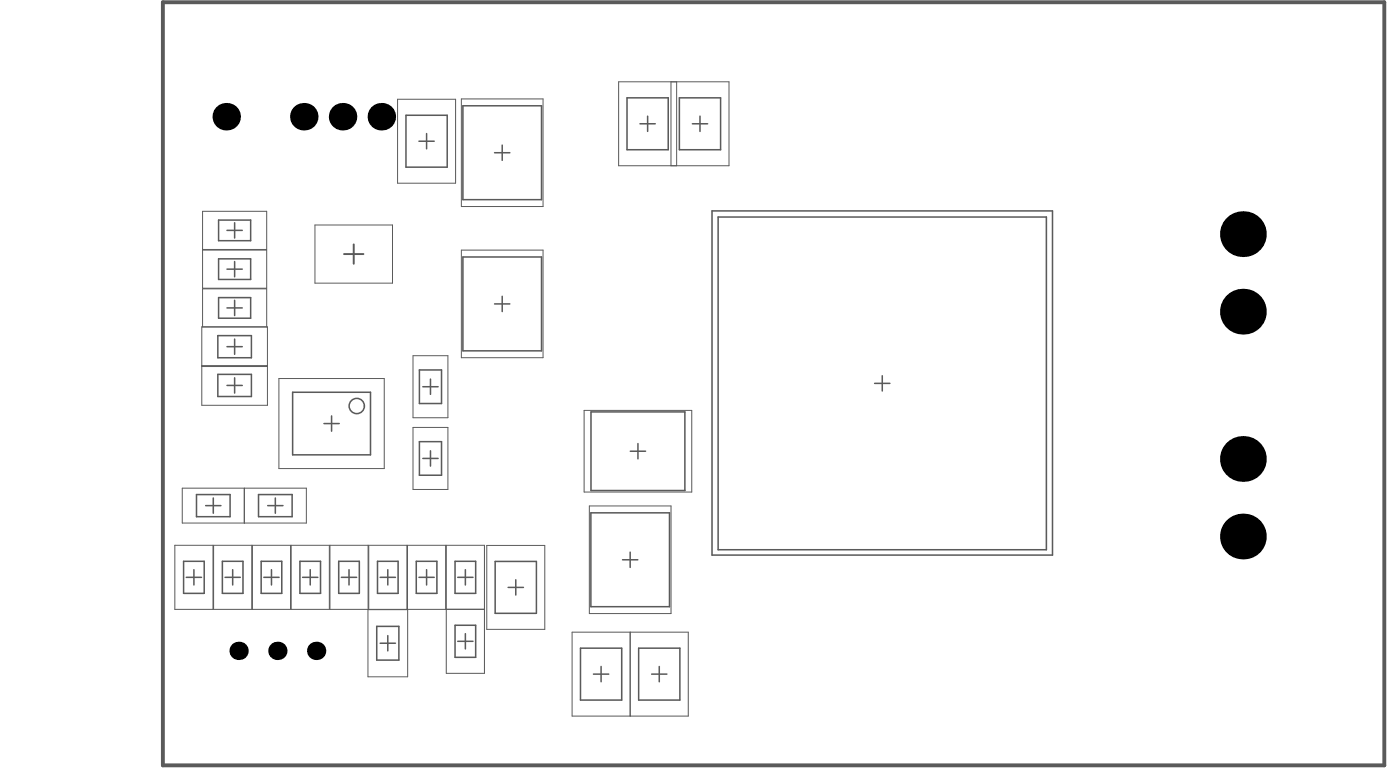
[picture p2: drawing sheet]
<svg xmlns="http://www.w3.org/2000/svg" width="305mm" height="168mm" viewBox="0 0 305 168" stroke-linecap="round" stroke-linejoin="round" font-family="sans-serif">
<g fill="none" stroke="#5a5a5a" stroke-width=".33">
<path d="M88.4 25.1h9v11.3h-9zM91.2 30.7h3.3M92.9 29.1v3.3M100.8 23h17.1v20.5h-17.1zM107.7 33.2h3.3M109.3 31.6v3.3M136.5 21.3h9v11.3h-9zM139.3 26.9h3.4M141 25.3v3.3M147.9 21.3h9v11.3h-9zM150.7 26.9h3.4M152.4 25.3v3.3"/>
<path d="M47.6 47.9h7v4.5h-7zM47.6 56.3h7v4.5h-7zM49.4 50.1h3.3M49.4 58.6h3.3M51.1 48.5v3.3M51.1 56.9v3.3M100.8 55.9h17.1v20.5h-17.1zM155 45.9h74.1v74.9h-74.1zM156.3 47.2h71.5v72.4h-71.5zM47.4 73h7.3v4.9h-7.3zM47.6 64.8h7v4.5h-7zM49.4 75.4h3.3"/>
<path d="M49.4 67h3.3M51.1 65.3v3.4M51.1 73.8v3.3M107.7 66.1h3.3M109.3 64.5v3.3M47.4 81.5h7.3v4.8h-7.3zM49.4 83.9h3.3M51.1 82.2v3.3M63.7 85.4h17v13.6h-17zM70.5 92.2h3.3M72.2 90.5v3.3M91.3 80.5h4.8v7.3h-4.8z"/>
<path d="M91.3 96.1h4.8v7.3h-4.8zM92.1 84.2h3.3M92.1 99.8h3.3M93.7 82.5v3.3M93.7 98.1v3.3M128.7 89.6h20.4v17.1h-20.4zM137.2 98.2h3.4M138.9 96.5v3.4M190.4 83.4h3.3M192.1 81.8v3.3M42.8 107.6h7.3v4.8h-7.3zM44.8 110h3.3"/>
<path d="M46.4 108.4v3.3M56.3 107.6h7.3v4.8h-7.3zM58.3 110h3.3M59.9 108.4v3.3M128.6 111.6h17.2v20.4h-17.2zM40 122.2h4.5v6.9h-4.5zM40.6 125.6h3.3M42.2 124v3.3M48.4 122.2h4.5v6.9h-4.5zM49 125.6h3.3M50.7 124v3.3M56.9 122.2h4.4v6.9h-4.4z"/>
<path d="M57.4 125.6h3.4M59.1 124v3.3M65.3 122.2h4.5v6.9h-4.5zM65.9 125.6h3.3M67.5 124v3.3M73.7 122.2h4.5v6.9h-4.5zM74.3 125.6h3.3M76 124v3.3M82 136.3h4.8v7.4h-4.8zM82.2 122.2h4.5v6.9h-4.5zM82.8 125.6h3.3M82.8 140h3.3"/>
<path d="M84.4 124v3.3M84.4 138.3v3.3M90.6 122.2h4.5v6.9h-4.5zM91.2 125.6h3.3M92.9 124v3.3M99.1 122.2h4.5v6.9h-4.5zM99.1 136.1h4.5v6.9h-4.5zM99.7 125.6h3.3M99.7 139.6h3.3M101.3 124v3.3M101.3 137.9v3.3M107.8 122.2h9v11.3h-9z"/>
<path d="M110.6 127.8h3.4M112.3 126.2v3.3M135.5 121.8h3.4M137.2 120.2v3.3M126.4 141.1h9v11.3h-9zM129.2 146.7h3.3M130.9 145v3.4M139 141.1h9v11.3h-9zM141.9 146.7h3.3M143.5 145v3.4"/>
<circle cx="77.7" cy="88.4" r="1.66"/>
</g>
<g fill="none" stroke="#5a5a5a" stroke-width=".22">
<path d="M134.7 17.8h24v18.3h-24zM146.1 17.8v18.3M147.3 17.8v18.3M86.6 21.6h12.6v18.3h-12.6zM100.4 21.5h17.8v23.4h-17.8zM44.1 54.4h14v8.3h-14zM44.1 46h14v8.3h-14zM68.6 49h16.9v12.6h-16.9zM100.4 54.4h17.8v23.4h-17.8zM43.9 79.8h14.3M43.9 71.1h14.3v17.1h-14.3zM43.9 79.6h14.3"/>
<path d="M44.1 71.2v-8.3h14v8.3M89.9 77.4h7.6v13.5h-7.6zM60.7 82.4h23v19.6h-23zM89.9 93h7.6v13.5h-7.6zM127.2 89.3h23.4v17.8h-23.4zM38.1 118.7h8.3v13.9h-8.3zM39.7 106.2h27v7.6h-27zM46.5 118.7h8.3v13.9h-8.3zM53.2 106.2v7.6M54.9 118.7h8.4v13.9h-8.4zM63.4 118.7h8.3v13.9h-8.3zM71.8 118.7h8.3v13.9h-8.3z"/>
<path d="M80.3 118.7h8.3v13.9h-8.3zM88.7 118.7h8.3v13.9h-8.3zM97.2 118.7h8.3v27.8h-8.3zM106 118.7h12.6v18.3h-12.6zM128.3 110.1h17.8v23.4h-17.8zM80.1 132.7h8.7v14.6h-8.7zM97.2 132.6h8.3M124.6 137.6h25.2v18.2h-25.2zM137.2 137.6v18.2"/>
</g>
<path d="M74.9 55.3h4.2M77 53.2v4.2" fill="none" stroke="#5a5a5a" stroke-width=".42"/>
<path d="M35.5 .5h265.9v166.1h-265.9z" fill="none" stroke="#5a5a5a" stroke-width=".84"/>
<g fill="#000">
<circle cx="49.3" cy="25.4" r="2.99"/>
<circle cx="66.1" cy="25.4" r="2.99"/>
<circle cx="74.6" cy="25.4" r="2.99"/>
<circle cx="83" cy="25.4" r="2.99"/>
<circle cx="270.6" cy="51" r="5"/>
<circle cx="270.6" cy="67.8" r="5"/>
<circle cx="270.6" cy="99.9" r="5"/>
<circle cx="270.6" cy="116.8" r="5"/>
<circle cx="51.9" cy="141.6" r="1.99"/>
<circle cx="60.4" cy="141.6" r="1.99"/>
<circle cx="68.8" cy="141.6" r="1.99"/>
</g>
</svg>
